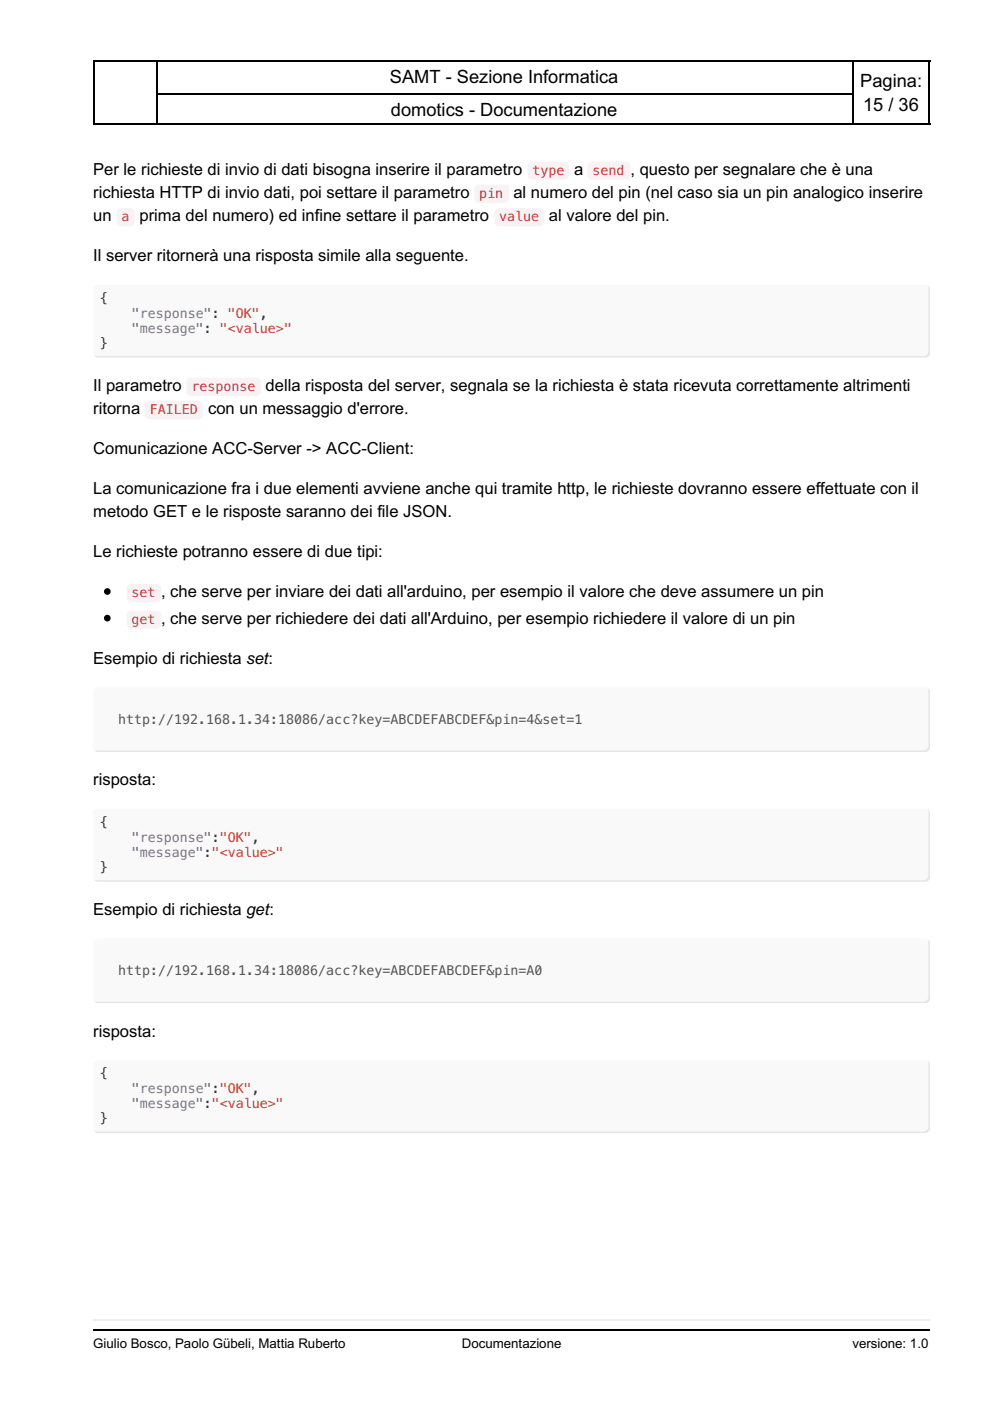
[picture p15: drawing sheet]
<svg xmlns="http://www.w3.org/2000/svg" width="210mm" height="297mm" viewBox="0 0 210 297" stroke-linecap="round" stroke-linejoin="round" font-family="sans-serif">
<defs><g id="words">
<g font-size="3.9">
<text x="82.7" y="17.6">SAMT - Sezione Informatica</text>
<text x="182.4" y="18.3">Pagina:</text>
<text x="183" y="23.6">15 / 36</text>
<text x="82.9" y="24.7">domotics - Documentazione</text>
</g>
<g font-size="3.5">
<text x="19.8" y="37">Per le richieste di invio di dati bisogna inserire il parametro</text>
<text x="19.8" y="42">richiesta HTTP di invio dati, poi settare il parametro</text>
<text x="108.9" y="42">al numero del pin (nel caso sia un pin analogico inserire</text>
<text x="121.7" y="37">a</text>
<text x="133.7" y="37">, questo per segnalare che è una</text>
<text x="19.8" y="46.9">un</text>
<text x="29.6" y="46.9">prima del numero) ed infine settare il parametro</text>
<text x="116.4" y="46.9">al valore del pin.</text>
<text x="19.8" y="55.4">Il server ritornerà una risposta simile alla seguente.</text>
<text x="19.8" y="82.9">Il parametro</text>
<text x="56.3" y="82.9">della risposta del server, segnala se la richiesta è stata ricevuta correttamente altrimenti</text>
<text x="19.8" y="87.8">ritorna</text>
<text x="44.1" y="87.8">con un messaggio d'errore.</text>
<text x="19.8" y="96.3">Comunicazione ACC-Server -&gt; ACC-Client:</text>
<text x="19.8" y="104.8">La comunicazione fra i due elementi avviene anche qui tramite http, le richieste dovranno essere effettuate con il</text>
<text x="19.8" y="109.7">metodo GET e le risposte saranno dei file JSON.</text>
<text x="19.8" y="118.2">Le richieste potranno essere di due tipi:</text>
<text x="34.2" y="126.6">, che serve per inviare dei dati all'arduino, per esempio il valore che deve assumere un pin</text>
<text x="34.2" y="132.3">, che serve per richiedere dei dati all'Arduino, per esempio richiedere il valore di un pin</text>
<text x="19.8" y="140.8">Esempio di richiesta set:</text>
<text x="19.8" y="166.5">risposta:</text>
<text x="19.8" y="194">Esempio di richiesta get:</text>
<text x="19.8" y="219.8">risposta:</text>
</g>
<g font-size="2.8" fill="#c7254e">
<text x="101.6" y="42">pin</text>
<text x="112.9" y="37">type</text>
<text x="125.6" y="37">send</text>
<text x="25.8" y="46.9">a</text>
<text x="105.8" y="46.9">value</text>
<text x="40.6" y="82.9">response</text>
<text x="31.7" y="87.8">FAILED</text>
<text x="27.9" y="126.6">set</text>
<text x="27.9" y="132.3">get</text>
</g>
<g font-size="2.8" fill="#333">
<text x="21.2" y="64.2">{</text>
<text x="21.2" y="73.7">}</text>
<text x="21.2" y="175.3">{</text>
<text x="21.2" y="184.9">}</text>
<text x="21.2" y="228.6">{</text>
<text x="21.2" y="238.1">}</text>
</g>
<g font-size="2.8" fill="#795da3">
<text x="28" y="67.4">&quot;response&quot;: &quot;OK&quot;,</text>
<text x="28" y="70.6">&quot;message&quot;: &quot;&lt;value&gt;&quot;</text>
<text x="28" y="178.5">&quot;response&quot;:&quot;OK&quot;,</text>
<text x="28" y="181.7">&quot;message&quot;:&quot;&lt;value&gt;&quot;</text>
<text x="28" y="231.8">&quot;response&quot;:&quot;OK&quot;,</text>
<text x="28" y="234.9">&quot;message&quot;:&quot;&lt;value&gt;&quot;</text>
</g>
<g font-size="2.8" fill="#555">
<text x="25" y="153.5">http://192.168.1.34:18086/acc?key=ABCDEFABCDEF&amp;pin=4&amp;set=1</text>
<text x="25" y="206.7">http://192.168.1.34:18086/acc?key=ABCDEFABCDEF&amp;pin=A0</text>
</g>
<g font-size="2.8">
<text x="19.8" y="285.7">Giulio Bosco, Paolo Gübeli, Mattia Ruberto</text>
<text x="97.9" y="285.7">Documentazione</text>
<text x="180.7" y="285.7">versione: 1.0</text>
</g>
</g></defs>
<path d="M19.8 12.9h177.4M19.8 19.9h177.4M19.8 26.3h177.4" fill="none" stroke="#000" stroke-width=".35"/>
<path d="M19.8 12.7h13.7v13.8h-13.7z" fill="#fff"/>
<path d="M19.8 12.9h13.7M19.9 12.7v13.8M33.3 12.7v13.8M19.8 26.3h13.7" fill="none" stroke="#000" stroke-width=".35"/>
<path d="M180.6 12.7h16.6v13.8h-16.6z" fill="#fff"/>
<path d="M180.6 12.9h16.6M180.8 12.7v13.8M197 12.7v13.8M180.6 26.3h16.6" fill="none" stroke="#000" stroke-width=".35"/>
<g fill="#fff">
<path d="M9.9 276.9h190.1v10.3h-190.1z"/>
<path d="M16.2 279.8h181v4.5h-181z"/>
</g>
<path d="M19.8 279.9h177.4" fill="none" stroke="#eee" stroke-width=".35"/>
<path d="M19.8 282h177.4" fill="none" stroke="#000" stroke-width=".35"/>
<g fill="#fff">
<path d="M9.9 30h190.1v246.9h-190.1z"/>
<path d="M16.2 29.9h181v247.1h-181z"/>
</g>
<g fill="#f9f9f9">
<path d="M20 60.8l.8-.5h175.3a1.06 1.06 0 0 1 1.1 1.1v13.4a1.06 1.06 0 0 1-1.1 1h-175.3a1.06 1.06 0 0 1-1-1v-13.4z" fill-rule="evenodd"/>
<path d="M20 146.1l.8-.4h175.3a1.06 1.06 0 0 1 1.1 1.1v11.6a1.06 1.06 0 0 1-1.1 1.1h-175.3a1.06 1.06 0 0 1-1-1.1v-11.6z" fill-rule="evenodd"/>
<path d="M20 171.9l.8-.5h175.3a1.06 1.06 0 0 1 1.1 1.1v13.4a1.06 1.06 0 0 1-1.1 1.1h-175.3a1.06 1.06 0 0 1-1-1.1v-13.4z" fill-rule="evenodd"/>
<path d="M20 199.4l.8-.4h175.3a1.06 1.06 0 0 1 1.1 1v11.7a1.06 1.06 0 0 1-1.1 1h-175.3a1.06 1.06 0 0 1-1-1v-11.7z" fill-rule="evenodd"/>
<path d="M20 225.2l.8-.5h175.3a1.06 1.06 0 0 1 1.1 1.1v13.4a1.06 1.06 0 0 1-1.1 1h-175.3a1.06 1.06 0 0 1-1-1v-13.4z" fill-rule="evenodd"/>
</g>
<g fill="#f9f2f4">
<path d="M112 34.7l.9-.5h6.7a1.06 1.06 0 0 1 1 1.1v1.7a1.06 1.06 0 0 1-1 1.1h-6.7a1.06 1.06 0 0 1-1.1-1.1v-1.7z" fill-rule="evenodd"/>
<path d="M124.7 34.7l.9-.5h7a1.06 1.06 0 0 1 1.1 1.1v1.7a1.06 1.06 0 0 1-1.1 1.1h-7a1.06 1.06 0 0 1-1.1-1.1v-1.7z" fill-rule="evenodd"/>
<path d="M100.7 39.6l.9-.4h5.3a1.06 1.06 0 0 1 1 1v1.8a1.06 1.06 0 0 1-1 1h-5.3a1.06 1.06 0 0 1-1.1-1v-1.8z" fill-rule="evenodd"/>
<path d="M24.9 44.5l.5-.3 2.1-.1a1.06 1.06 0 0 1 1.1 1.1v1.7a1.06 1.06 0 0 1-1.1 1.1h-1.7a1.06 1.06 0 0 1-1.1-1.1v-1.7z" fill-rule="evenodd"/>
<path d="M105 44.5l.8-.4h8.5a1.06 1.06 0 0 1 1.1 1.1v1.7a1.06 1.06 0 0 1-1.1 1.1h-8.5a1.06 1.06 0 0 1-1-1.1v-1.7z" fill-rule="evenodd"/>
<path d="M39.7 80.5l.9-.4h13.7a1.06 1.06 0 0 1 1.1 1v1.8a1.06 1.06 0 0 1-1.1 1.1h-13.7a1.06 1.06 0 0 1-1.1-1.1v-1.8z" fill-rule="evenodd"/>
<path d="M30.9 85.5l.8-.5h10.3a1.06 1.06 0 0 1 1 1.1v1.7a1.06 1.06 0 0 1-1 1.1h-10.3a1.06 1.06 0 0 1-1-1.1v-1.7z" fill-rule="evenodd"/>
</g>
<circle cx="22.8" cy="125.4" r=".53" fill="#000" stroke="#000" stroke-width=".35"/>
<path d="M27 124.3l.9-.5h5.3a1.06 1.06 0 0 1 1 1.1v1.7a1.06 1.06 0 0 1-1 1.1h-5.3a1.06 1.06 0 0 1-1.1-1.1v-1.7z" fill-rule="evenodd" fill="#f9f2f4"/>
<circle cx="22.8" cy="131.1" r=".53" fill="#000" stroke="#000" stroke-width=".35"/>
<path d="M27 129.9l.9-.4h5.3a1.06 1.06 0 0 1 1 1v1.8a1.06 1.06 0 0 1-1 1h-5.3a1.06 1.06 0 0 1-1.1-1v-1.8z" fill-rule="evenodd" fill="#f9f2f4"/>
<use href="#words"/>
</svg>
